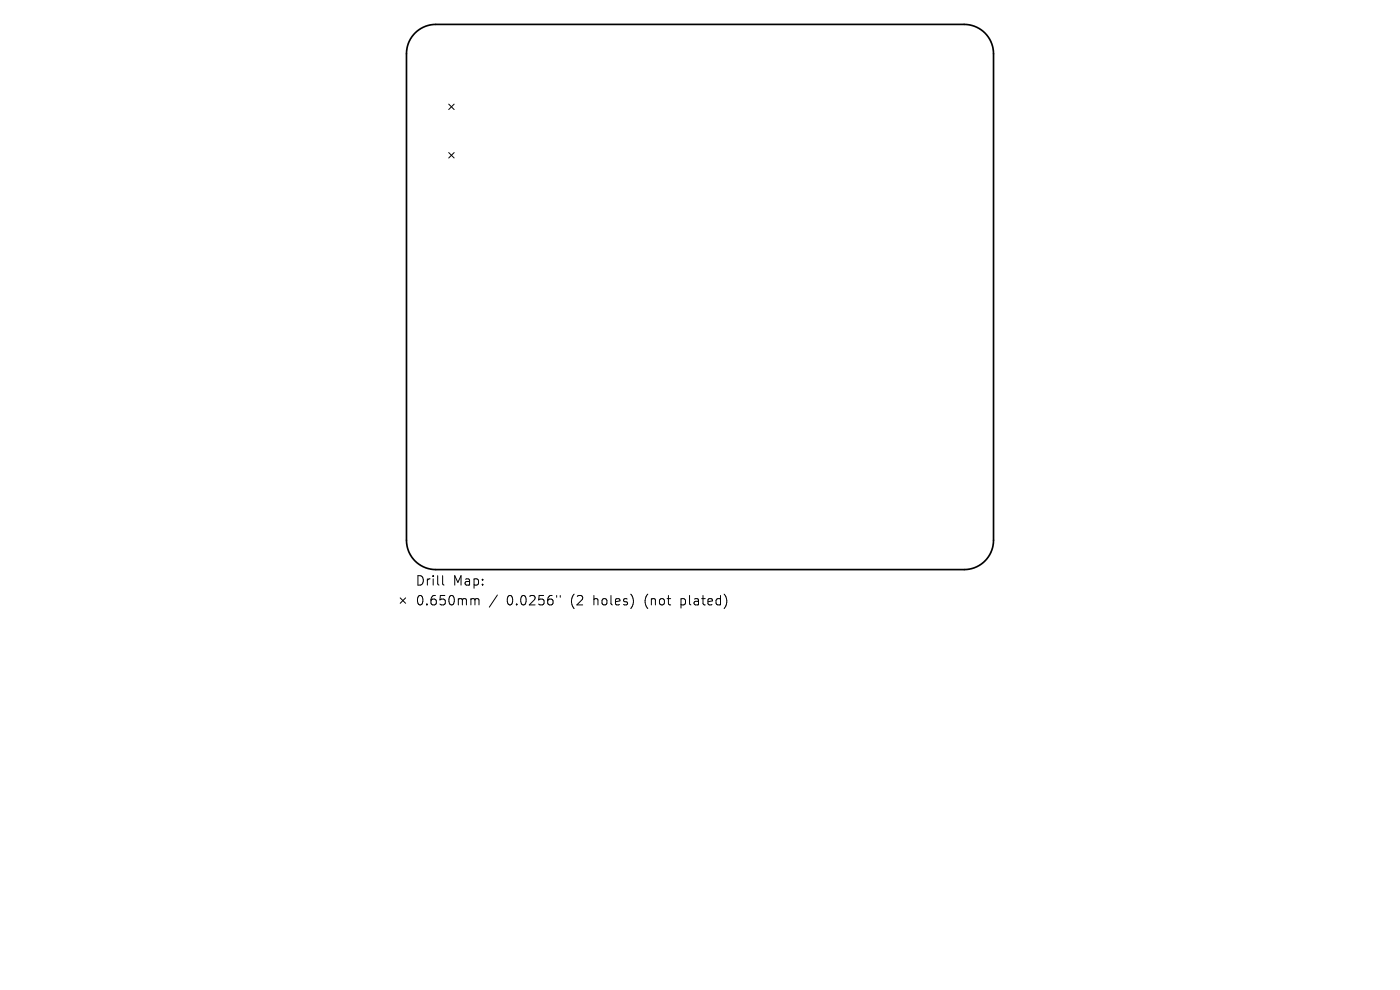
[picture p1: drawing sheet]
<svg xmlns="http://www.w3.org/2000/svg" width="297mm" height="210mm" viewBox="0 0 297 210" stroke-linecap="round" stroke-linejoin="round" font-family="sans-serif">
<defs><g id="words">
<g font-size="2.8">
<text x="88.1" y="124.5">Drill</text>
<text x="96.1" y="124.5">Map:</text>
<text x="88.1" y="128.7">0.650mm</text>
<text x="107.5" y="128.7">0.0256&quot;</text>
<text x="121.2" y="128.7">(2</text>
<text x="126.2" y="128.7">holes)</text>
<text x="137.2" y="128.7">(not</text>
<text x="145.1" y="128.7">plated)</text>
</g>
</g></defs>
<path d="M88.1 7a6.2 6.2 0 0 1 4.4-1.8h112a6.2 6.2 0 0 1 6.3 6.2v103.2a6.2 6.2 0 0 1-6.3 6.2h-112a6.2 6.2 0 0 1-6.3-6.2v-103.2a6.2 6.2 0 0 1 1.9-4.4z" fill="none" stroke="#000" stroke-width=".36"/>
<g fill="none" stroke="#000" stroke-width=".21">
<path d="M95.2 22.1l1.1 1.1M95.2 32.4l1.1 1.1M96.3 22.1l-1.1 1.1M96.3 32.4l-1.1 1.1M84.9 126.8l1.2 1.2M86.1 126.8l-1.2 1.2M93.9 122.1v1.7l.3 .3M100.2 127h.3l.3 .3M100.8 127.3l.2-.3 .5 .1 .1 1.2M100.8 127.3v1M105.5 126.2l-1.7 2.6M118.1 126.3v.4"/>
<path d="M118.9 126.3v.4"/>
</g>
<use href="#words"/>
</svg>
